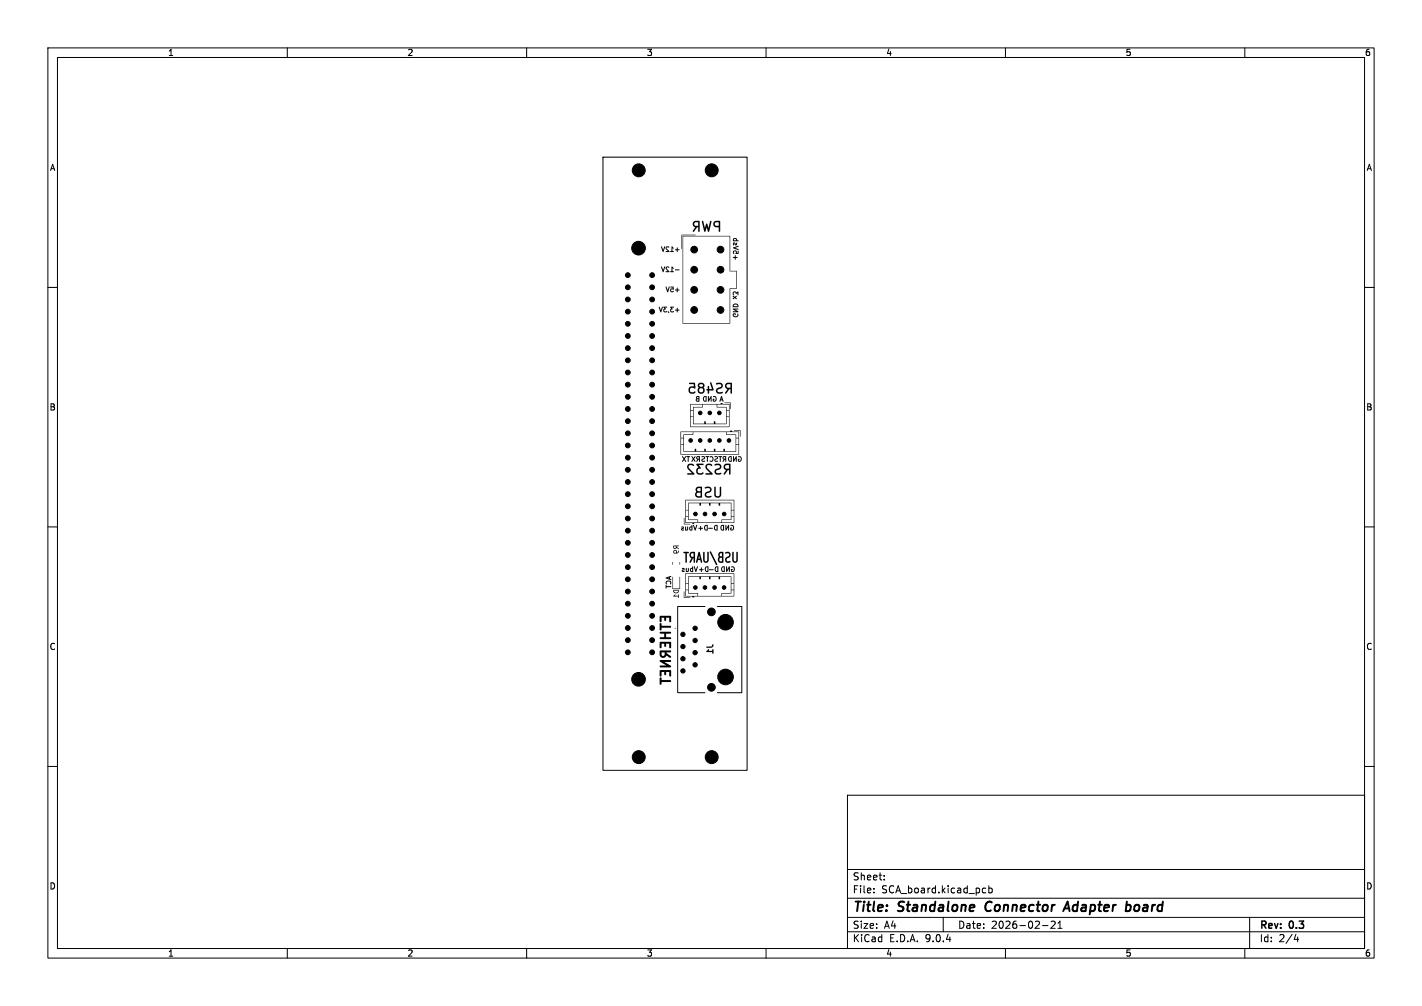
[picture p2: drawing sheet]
<svg xmlns="http://www.w3.org/2000/svg" width="297mm" height="210mm" viewBox="0 0 297 210" stroke-linecap="round" stroke-linejoin="round" font-family="sans-serif">
<defs><g id="words">
<g font-size="2.8">
<text x="178" y="190.9">Title:</text>
<text x="187.7" y="190.9">Standalone</text>
<text x="206.6" y="190.9">Connector</text>
<text x="224" y="190.9">Adapter</text>
<text x="237.6" y="190.9">board</text>
</g>
<g font-size="2.1">
<text x="178" y="184">Sheet:</text>
<text x="178" y="186.7">File:</text>
<text x="184.1" y="186.7">SCA_board.kicad_pcb</text>
<text x="178" y="196.9">KiCad</text>
<text x="178" y="194.1">Size:</text>
<text x="184.7" y="194.1">A4</text>
<text x="185.7" y="196.9">E.D.A.</text>
<text x="193.3" y="196.9">9.0.4</text>
<text x="200" y="194.1">Date:</text>
<text x="207" y="194.1">2026-02-21</text>
<text x="263" y="194.3">Rev:</text>
<text x="263" y="196.9">Id:</text>
<text x="267.1" y="196.9">2/4</text>
<text x="269.4" y="194.3">0.3</text>
</g>
<g font-size="1.8">
<text x="35" y="11.9">1</text>
<text x="85" y="11.9">2</text>
<text x="135" y="11.9">3</text>
<text x="185" y="11.9">4</text>
<text x="235" y="11.9">5</text>
<text x="285" y="11.9">6</text>
<text x="10.3" y="35.9">A</text>
<text x="285.4" y="35.9">A</text>
<text x="10.3" y="85.9">B</text>
<text x="285.3" y="85.9">B</text>
<text x="10.3" y="135.9">C</text>
<text x="285.3" y="135.9">C</text>
<text x="10.3" y="185.9">D</text>
<text x="285.3" y="185.9">D</text>
<text x="35" y="199.9">1</text>
<text x="85" y="199.9">2</text>
<text x="135" y="199.9">3</text>
<text x="185" y="199.9">4</text>
<text x="235" y="199.9">5</text>
<text x="285" y="199.9">6</text>
</g>
</g></defs>
<g fill="none" stroke="#000" stroke-width=".21">
<path d="M10 10h277v190h-277zM12 12h273v186h-273zM60 10v2M110 10v2M160 10v2M210 10v2M260 10v2M125.9 32.8h30.1v128h-30.1zM10 60h2M285 60h2M10 110h2M285 110h2"/>
<path d="M10 160h2M177 166h108v32h-108zM285 160h2M60 198v2M110 198v2M160 198v2M177 194.5h108M177 191.5h108M177 187.5h108M177 181.5h108M182.5 186.3v.1M182.5 185.5v.1"/>
<path d="M184.7 183.6v.1M184.7 182.8v.1M197 191.5v3M205.5 185.4l.4 .1M205.9 186.3l-.4 .1M206.5 185.5l.5-.1 .2 .3-.1 .6h-.6M206.5 184.9v1.5M210 198v2M217.7 193.2h1.2M219.5 192.4l.6-.1 .3 .4-.9 1.1h.9M221 193.8h.8M221 192.7l.4-.4v1.5"/>
<path d="M260 198v2M261 191.5v6.5M270.7 195l-.4 1.1h.9M271 195.6v1"/>
</g>
<path d="M206.1 188.5l-.3 .9 .3 .7M222.1 190.2l.9-2 .4 2M222.3 189.6h1M235.5 188.9h.3l.4 .4-.1 .5-.4 .4" fill="none" stroke="#000" stroke-width=".4"/>
<g fill="#000">
<path d="M138.1 55.7h.2l.2 .7 .2-.7h.2l-.4 1.1zM138.1 51.5h.2l.2 .7 .2-.7h.2l-.4 1.1zM139.1 55.7l.4-.1 .3 .2-.1 .1-.4-.1-.1 .2 .6 .7v.1h-.8l.1-.2h.4l-.4-.4zM139.1 51.5l.4-.1 .3 .2-.1 .1-.4-.1-.1 .2 .6 .7v.1h-.8l.1-.2h.4l-.4-.4zM139 59.9h.2l.2 .7 .3-.7h.2l-.4 1.1zM140.3 55.6l.4 .4v.1l-.2-.1v.6l.2 .1v.1l-.7-.1 .2-.1zM140.3 51.4l.4 .4v.1l-.2-.1v.6l.2 .1v.1l-.7-.1 .2-.1zM140.1 59.8l.6 .1v.6h-.5l.1 .3h.4l-.2 .2h-.3l-.2-.2v-.5l.5-.1v-.2h-.4zM141 52.1l.3-.1 .2-.3 .1 .3 .3 .2h-.3l-.2 .4-.1-.4h-.3zM141 56.3l.8-.1 .1 .2h-.8zM142.3 49l3 .1h-2.9v2.9zM144.8 46.3l.4-.2 .9 .1v2.2l-.3-.1v-.9h-.2l-.7 1-.2-.1 .5-.9-.4-.2-.1-.5h.3l.1 .3 .2 .1h.5v-.7h-.5l-.3 .3h-.3z"/>
<path d="M146.6 46.1l.3 .1 .3 1.4 .4-.9 .1 .1 .3 .8 .3-1.4 .3-.1-.6 2.3-.2-.1-.2-.9-.2 .9h-.3zM149.2 46.2l.3-.1 .9 .1v2.2l-.3-.1v-.9h-.7l-.4-.5v-.2h.3l.1 .4h.7v-.7h-.6l-.2 .3h-.3zM142.6 49.3h9.9v7.2l1.4 .1v3.6l-1.4 .1v7.3l-9.9-.1v-9.1h.1v9.1h9.7v-7.3h1.4v-3.5l-1.4-.1v-7.2h-9.7v9h-.1zM153.1 50.7h.4l.2 .3v-.3h.2v.4l-.4 .1-.2-.4v.4h-.1zM153.1 53.7l.4-.1 .1-.3 .1 .3 .3 .2-.3 .1-.2 .3v-.3l-.4-.1zM153.2 52.4l.6-.1 .1 .5h.2v-.4l.1-.1 .1 .6-.6 .1v-.4l-.3-.1-.1 .1 .1 .4h-.2l-.1-.2zM153.2 49.8l.5-.1 .3 .5h.2l.1 .1-1.2 .1v-.4h.2v.2h.4l-.1-.3-.5 .1zM153.1 51.7l1.1-.4v.2l-.7 .2 .7 .3 .1 .1-1.2-.3zM137.6 64.1h.2l.2 .7 .3-.7h.2l-.5 1.1zM138.6 64.1h.7v.1h-.4l.2 .3-.4 .2 .2 .3 .4-.1v.3h-.5l-.2-.1-.1-.4 .3-.3zM139.5 65h.2v.3h-.2zM140 64.1h.8l-.1 .1h-.4l.2 .3-.3 .2 .1 .3 .4-.1v.3h-.5l-.2-.1v-.4l.2-.3z"/>
<path d="M141 64.7l.3-.1 .2-.3 .1 .3 .3 .2h-.3l-.2 .4-.1-.4h-.3zM141 60.5l.3-.1 .2-.3 .1 .3 .3 .2h-.3l-.2 .4-.1-.4h-.3zM144 79.9l1.2 .1v1.1l-.8-.1-.3 .2v.4l.3 .3 .8-.1v.2l-.3 .2h-.6l-.5-.5v-.5l.2-.4 .9-.1v-.5h-.9zM145.9 80.1l.3-.2h.5l.5 .5-.3 .5 .3 .3v.5l-.5 .5h-.5l-.4-.3-.1-.6h.3v.3l.3 .3 .4-.1 .2-.5-.3-.2-.9 .2 .2-.4-.2-.4h.3l.3 .2h.3l.3-.2-.3-.3-.9 .3zM148.3 79.8l.3 .1 .5 1.5-.2 .1h-.8v.6l-.2 .1-.1-.7-.3-.1 .3-.2v-.6h.3v.6h.6zM149.6 80l.8-.1 .5 .2 .1 .3-.1 .5-.9 .4-.2 .3 .3 .3 .8-.1v.3l-.9 .1-.4-.3-.1-.2 .1-.5 .9-.4 .2-.3-.3-.3-.8 .1zM151.6 80.1l.3-.2 1 .1-.1 2.2-.2-.1v-.9h-.3l-.6 1-.3-.1 .6-.9-.4-.2-.2-.5h.3l.1 .3 .2 .1h.6v-.7h-.6l-.3 .3h-.3zM153.1 65.5h.6l-.1 .3-.3-.2a.38 .38 0 0 0 .4 .5 .38 .38 0 0 0 .3-.6l.2 .1v.4l-.6 .2-.5-.2zM153.1 61l.5-.2 .2 .3 .4-.3v.8h-.2v-.4l-.3 .2-.1-.3-.3-.1-.1 .2 .1 .4h-.1l-.2-.2zM153.2 63.5l.4-.1 .4 .1 .2 .6h-1.1l-.1-.3 1 .1a.41 .41 0 0 0-.3-.3 .41 .41 0 0 0-.5 .2h-.2zM153.1 61.8l.4 .2 .4-.2-.3 .3 .3 .3-.4-.2-.4 .2 .2-.3zM153.1 64.4h1.1v.2h-.7l.7 .5-1.1 .1v-.2h.6l-.6-.4z"/>
<path d="M142.5 95.2l.4 .4 .4-.4-.3 .6 .3 .6-.4-.4-.4 .4 .3-.6zM143.4 95.3h.7l-.3 .1v1l-.2-.1v-.9h-.2zM143.7 97l.3-.2h.5l.4 .2-.1 .3-.7-.2-.3 .4 1.2 1.4v.2l-1.5-.1 .1-.2h.9l-.9-.9-.1-.6zM144.4 95.2l.4 .4 .5-.4-.3 .6 .2 .6-.4-.4-.4 .4 .3-.6zM145.5 82.7h.6l-.1 1.2h-.4l-.2-.2-.1-.2 .6 .2v-.4l-.6 .2 .1-.5 .5 .1v-.2l-.5 .1zM145.5 95.3h.7l-.1 1.1-.1-.1v-.4l-.4 .5h-.2l.2-.5-.2-.4 .6 .2v-.3l-.6 .1zM145.4 96.8l1.5 .1-.1 .2h-.9l.5 .6-.7 .4 .2 .6 .6 .1 .3-.2 .2 .2-.2 .2-.9 .1-.4-.3-.1-.8 .5-.4zM146.5 95.3l.5-.1 .2 .2v.4l-.5 .3 .5 .1v.2h-.4l-.2-.1v-.4l.5-.4h-.5zM147 82.7h.6l-.1 1.2-.4-.1-.2-.2-.1-.4h.2l.1 .4 .3 .1v-.8h-.2l-.2 .3h-.2zM147.4 95.2l.7 .1-.3 .1v1l-.2-.1v-.9h-.2zM147.6 96.9l.8-.1 .3 .2-.1 .3-.7-.2-.3 .4 1.2 1.4v.2l-1.5-.1 .1-.2h.9l-.9-1-.1-.5zM147.9 82.7h.2v.7l.4-.7h.1v1.2l-.2-.1v-.6l-.4 .6h-.1z"/>
<path d="M148.2 95.3h.6l.2 .4-.2 .7h-.5l-.1-.2 .2-.1a.34 .34 0 0 0 .4-.3 .34 .34 0 0 0-.4-.3zM148.9 82.7h.5l.3 .5-.1 .5-.3 .2-.4-.2v-.4h.3l-.1 .3a.38 .38 0 0 0 .4-.4 .38 .38 0 0 0-.5-.3zM149.2 95.3l.5-.1 .2 .2v.4l-.5 .3 .5 .1v.2h-.4l-.2-.1v-.4l.5-.4h-.5zM149.3 96.9l.8-.1 .5 .2 .1 .3-.1 .5-.9 .4-.2 .3 .3 .3 .8-.1v.3l-.9 .1-.4-.3-.1-.2 .1-.5 .9-.4 .2-.3-.3-.3-.8 .1zM150.6 82.7h.2l.3 1.2-.2-.3h-.4l-.1 .3-.1-.1 .1-.4h.4l-.1-.3-.1 .3h-.2zM150.1 95.2l.7 .1-.3 .1v1l-.2-.1v-.9h-.2zM144.1 84.4l6.4-.1v-.2h.4v.2h1.4l.1 4.8-8.2 .1-.1-.1h8.1v-2h-.4l-.1 1.5h-6.9l-.1-1.5h-.4v2h-.2v-2.2h.6v-1.1h-.4v1.1h-.2v-1.3h.6v-.5h.2v3.3h2.2v-.5l.3 .1v.4h1.7v-.5l.3 .1v.4h2.2v-1.5h.6v-1.1h-.4v1.1h-.2v-1.8h-1.9v-.2h2l.1 .7h.4v-1.1h-2.4v.4h-.1v-.4h-2.9l-.1 .6h-2l.1-.2h1.9v-.4h-2.4v1.1h-.2zM151 95.3h.7l-.1 1.1-.1-.1v-.4l-.4 .5h-.2l.2-.5-.2-.4 .6 .2v-.3l-.6 .1zM151.4 96.9l.3-.1 .9 .1-.1 2.2-.2-.1v-.9h-.3l-.6 1-.3-.1 .6-.9-.4-.2-.2-.5h.3l.1 .3 .2 .1h.6v-.7h-.6l-.3 .3h-.3zM151.3 84.1l1.3-.1 .1 1.4-.2-.1v-1.1zM152.3 95.3h.5v1.1h-.5l-.2-.3v-.3h.2v.3l.3 .1v-.8l-.2 .1-.1 .3h-.2zM142.2 90.1h10.3v-.2h.4v.2h1.4l.1 4.8h-12.2l-.1-.1h12.2v-2h-.5l-.1 1.5h-10.9l-.1-1.5h-.5v2h-.1v-2.1h.6v-1.2h-.5v1.2h-.1v-1.3h.6v-.6h.2v3.4h2.2v-.5h.3v.5h1.7v-.5h.3v.5h1.7v-.5h.3v.5h1.7v-.5h.3v.5h2.2v-1.5h.7v-1.2h-.5v1.2h-.2v-1.9h-1.9l2-.1 .1 .7h.5v-1.2h-2.5v.5h-.1v-.5h-6.9l-.1 .6h-2l.1-.1h1.9v-.5h-2.5v1.2h-.1z"/>
<path d="M153.1 95.3h.2v.6l.4-.7 .2 .1-.1 1.1-.1-.1v-.6l-.4 .7h-.2zM154.2 95.3h.5l.2 .4-.1 .5-.3 .2-.4-.1v-.5h.4l-.2 .4a.38 .38 0 0 0 .5-.5 .38 .38 0 0 0-.6-.2zM153.3 89.8h1.3l.1 1.3h-.2v-1.2zM140.5 117.3l.1 .1-.1 .5zM140.7 114.9h.6l.1 .5 .3-.5 .1 .3-.3 .3-.6 .1-.3-.5h.2l.1 .3h.3v-.3l-.1-.1-.5 .1zM140.6 113.9h1.1v.1h-.4v.2l.5 .4-.5-.2-.2 .2h-.3l-.2-.3 .5 .1v-.4h-.3v.3h-.2zM141.9 117.3l.1 .1v.5zM142.3 110h.5v.4l-.4 .1h.4v.2h-.5v-.4l.4-.1-.4-.1zM142.5 118.6h.4v.4l-.3 .2h.4v.2l-.6-.1v-.3l.4-.2h-.3zM142.8 108.1l.1 .1v1.2h1.3l-1.3 .1zM143.1 109.9l.2 .1 .1 .6 .1-.1v-.6h.2l-.1 .8h-.5zM143.3 118.6h.1l.1 .6 .2-.1v-.5h.2l-.1 .8h-.5z"/>
<path d="M142.7 115.3l1-.1 .2 .1-.1 .2h-.3v1.8l-.2 .2-.2-.2v-1.8h-.3zM144 110l.4-.1v-.3h.2v1.2l-.6-.2-.1-.4h.3v.3l.2 .1v-.5l-.5 .1zM144.2 118.7l.4-.2v-.2h.2l-.1 1.1-.5-.1-.1-.4h.2v.3h.3v-.4l-.5 .1zM144.2 115.3l.2-.1 .8 .1v2l-.2 .2-.1-.1v-.9l-.6 .9h-.3l.4-.9-.3-.2-.1-.6h.3l.2 .5h.4v-.7h-.4l-.2 .2h-.3zM144.8 109.6h.1l.3 .7 .2-.7h.2l-.4 1.2zM144.9 118.3h.2l.2 .7 .3-.7h.2l-.4 1.1zM145.9 115.2l.3 .1 .5 2-.1 .2-.2-.1-.1-.5h-.5l-.2 .6-.2-.1 .1-.8h.7l-.2-.6-.1 .6h-.4zM146.3 109.8h.1v.4l.4 .1-.4 .1v.4l-.2-.4-.3-.1 .3-.1zM145.5 101.7l.3-.1 .8 .1v2.2h-.9l-.5-.5v-.3h.3l.1 .4 .7 .1v-.8h-.5l-.3 .3h-.3l.3-.5-.2-.4h.3l.2 .3h.5v-.6h-.5l-.2 .3h-.3zM146 118.9l.4-.1 .1-.3 .1 .3 .4 .2h-.4l-.1 .4-.1-.4h-.3zM146.9 115.2l.3 .1v1.6l.1 .3 .3-.1 .1-.2v-1.6l.1-.1 .2 .1v1.7l-.4 .5h-.4l-.3-.5zM147.2 109.7l.3-.1h.3v1.2l-.6-.2-.2-.5h.3v.4l.3 .1v-.8h-.2l-.1 .3h-.3z"/>
<path d="M147.3 118.4l.3-.2 .4 .1-.1 1.1-.6-.2-.1-.4h.2l.1 .3 .3 .1v-.8l-.3 .1-.1 .3h-.2zM147.2 101.7l.9-.1 .4 .2 .1 .3-.1 .5-.9 .4-.1 .3 .3 .3 .7-.1 .1 .3-.9 .1-.4-.3-.1-.2 .1-.5 .9-.4 .1-.3-.2-.3-.8 .1zM148.3 115.1l.2 .1 1.3 2.5v.2h-.3l-1.3-2.6zM147.9 110.2h.9l.1 .1-.9 .1zM148.1 118.9l.8-.1 .1 .2h-.8zM149.2 101.7h.3v1.6l.3 .3h.3l.2-.3v-1.6h.3v1.7l-.4 .5h-.6l-.4-.5zM149.3 109.6h.6l-.1 1.2-.4-.1-.2-.2-.1-.4h.2l.1 .4 .3 .1v-.8h-.2l-.2 .3h-.2zM149.4 118.4l.3-.2 .3 .1v1.1l-.6-.2-.1-.4h.2v.3l.3 .1v-.8l-.2 .1-.1 .3h-.2zM150.2 115.3l.2-.1 .7 .1v2l-.1 .2h-.7l-.4-.5v-.3h.3l.1 .4 .5 .1v-.8l-.9 .3 .3-.4-.2-.6h.3l.1 .4h.4v-.6l-.8 .2zM150.6 109.7l.3-.1h.3v1.2l-.6-.2-.1-.5h.2v.4l.3 .1v-.8h-.2l-.1 .3h-.2zM150.8 118.3h.6l-.1 1.1h-.4l-.2-.3-.1-.3h.2l.1 .3 .3 .1v-.8l-.2 .1-.2 .3h-.2zM151.5 115.3l.7-.1 .4 .5-.1 .5-.8 .6 .2 .4h.7v.1l-.3 .2h-.5l-.4-.5 .1-.5 .8-.6-.1-.4-.6 .1z"/>
<path d="M151.5 109.6h.2v.7l.4-.7h.2l-.1 1.2-.1-.1v-.6l-.4 .6h-.2zM151.7 118.3h.2v.6l.4-.7 .1 .1v1.1l-.2-.1v-.6l-.4 .7h-.1zM152.6 109.6h.5l.2 .5-.1 .5-.3 .2-.4-.2v-.4h.4l-.2 .3a.38 .38 0 0 0 .5-.4 .38 .38 0 0 0-.6-.3zM152.7 118.3h.5l.3 .4-.1 .5-.3 .2-.4-.1v-.5h.3l-.1 .4a.38 .38 0 0 0 .4-.5 .38 .38 0 0 0-.5-.2zM153 115.3h.2v1.6l.2 .3 .3-.1 .1-.2v-1.6l.1-.1 .2 .1v1.7l-.4 .5h-.4l-.4-.5zM143.1 119.7h10.2l.1 4.8h-8.4l-.1 .2h-.3v-.2h-1.4l-.1-.1h2.6v-.5h-1.9l-.1-.1h2.1v.6h4.9v-.5h.1v.5h2.4v-1.2h-.5v.7h-2v-.1h1.9v-.7h.6v-1.2h-.5v1.2h-.1v-2.7h-2.2l-.1 .5h-.2v-.5h-1.7l-.1 .5h-.2v-.5h-1.7l-.1 .5h-.2v-.5h-2.3v3.4h-.1v-.6h-.5v1.2h-.1v-1.3h.6v-1.2h-.5v1.2h-.1v-1.3h.6l.1-1.5h8.9v1.5h.5v-2h-10v2h-.1zM143.1 104.4l10.2-.1 .1 4.8-8.4 .1-.1 .2h-.3v-.2h-1.4l-.1-.1h2.6v-.5h-1.9l-.1-.2h2.1v.7h4.9v-.5h.1v.5h2.4v-1.2h-.4l-.1 .7h-2v-.2h1.9v-.7h.6v-1.1h-.4v1.1h-.2v-2.6h-2.2l-.1 .5-.2-.1v-.4h-1.7l-.1 .5-.2-.1v-.4h-1.7l-.1 .5-.2-.1v-.4h-2.2v3.3h-.2v-.5h-.5v1.2h-.1v-1.4h.6v-1.1h-.5v1.1h-.1v-1.3h.6l.1-1.5h8.9l.1 1.5h.4v-1.9h-10v1.9h-.1zM137.8 130.2h.3l.1 .4h1.8a.21 .21 0 0 1 .2 .2 .21 .21 0 0 1-.2 .2h-1.8v.4a.21 .21 0 0 1-.2 .2 .21 .21 0 0 1-.2-.2zM139 122.1h.2v.3h.9l.1 .1-1 .1-.1 .3zM139.1 121.4l.4-.2 .5 .1 .2 .4-.1 .3-.2-.2a.34 .34 0 0 0-.3-.4 .34 .34 0 0 0-.3 .4l-.1 .2-.1-.1zM137.8 140l2.3-.1 .1 1.1a.21 .21 0 0 1-.2 .2 .21 .21 0 0 1-.2-.2v-.7h-.7v.4a.21 .21 0 0 1-.2 .3 .21 .21 0 0 1-.2-.3v-.4h-.5v.7a.21 .21 0 0 1-.2 .2 .21 .21 0 0 1-.2-.2zM137.8 137.8h2.2a.21 .21 0 0 1 .2 .2 .21 .21 0 0 1-.2 .2h-1.3l1.4 .8v.3h-2.1a.2 .2 0 0 1-.2-.2 .2 .2 0 0 1 .2-.2h1.2l-1.4-.8z"/>
<path d="M137.8 135.9l2.2-.1a.21 .21 0 0 1 .2 .2 .21 .21 0 0 1-.2 .2h-.8v.2l.9 .6a.2 .2 0 0 1 0 .2 .2 .2 0 0 1-.2 .1l-.7-.5-.5 .5-.6-.1-.3-.5h.4l.4 .2 .2-.2v-.5h-.6v.5h-.4zM137.8 134.1l2.3-.1 .1 1.1a.21 .21 0 0 1-.2 .2 .21 .21 0 0 1-.2-.2v-.7h-.7v.4a.21 .21 0 0 1-.2 .2 .21 .21 0 0 1-.2-.2v-.4h-.5v.7a.21 .21 0 0 1-.2 .2 .21 .21 0 0 1-.2-.2zM137.8 132l2.2-.1a.21 .21 0 0 1 .2 .2 .21 .21 0 0 1-.2 .2h-.9v.7h.9a.21 .21 0 0 1 .2 .2 .21 .21 0 0 1-.2 .2h-2a.21 .21 0 0 1-.2-.2 .21 .21 0 0 1 .2-.2h.7v-.7h-.8zM137.8 128.6h2.3l.1 1.1a.21 .21 0 0 1-.2 .2 .21 .21 0 0 1-.2-.2v-.7h-.7v.4a.21 .21 0 0 1-.2 .2 .21 .21 0 0 1-.2-.2v-.4h-.5v.7a.21 .21 0 0 1-.2 .2 .21 .21 0 0 1-.2-.2zM139 120.6l1.1-.4 .1 .2-.3 .1v.3l.3 .2-1.2-.3 .7 .1v-.2zM140.5 120.4l.1 .1v2.4h1.3v-2.4l.1-.1v2.6l-1.5-.1zM140.6 124.4l.4-.3-.1 .3h.7l.1-.3 .1 .7h-.2v-.3h-.9zM140.7 123.1l1.1 .1-.1 .4-.4 .3-.5-.1-.2-.3 .2-.1a.44 .44 0 0 0 .5 .3 .44 .44 0 0 0 .3-.4h-.8v.1h-.2zM142.8 123.5h.1v1.2l1.3 .1h-1.3zM141.5 126.5l5.8 .1-.1 .1h-5.6v17.8h5.6l.1 .2-5.9-.1zM147.5 135.9l.5-.4 .1 .1-.1 .3h.8l.1-.4 .1 .9-.2 .1v-.4h-1.2zM147.5 135h1l.2-.2 .1-.3 .2 .1-.1 .4-.3 .2h-1z"/>
<path d="M149.8 126.6h5.2v18.1l-5.3-.1 .1-.1h5v-17.8h-5zM137.8 141.5h.3l.1 .5h1.8a.21 .21 0 0 1 .2 .2 .21 .21 0 0 1-.2 .2h-1.8v.3a.21 .21 0 0 1-.2 .3 .21 .21 0 0 1-.2-.3z"/>
<circle cx="141" cy="131.2" r=".1"/>
</g>
<g fill="#000" stroke="#000" stroke-width=".21">
<circle cx="133.4" cy="35.6" r="1.35"/>
<circle cx="148.6" cy="35.6" r="1.35"/>
<circle cx="131.1" cy="60" r=".5"/>
<circle cx="131.1" cy="57.4" r=".5"/>
<circle cx="133.4" cy="51.8" r="1.43"/>
<circle cx="136.2" cy="57.4" r=".5"/>
<circle cx="136.2" cy="60" r=".5"/>
<circle cx="145" cy="52.1" r=".7"/>
<circle cx="145" cy="56.3" r=".7"/>
<circle cx="150.5" cy="52.1" r=".7"/>
<circle cx="150.5" cy="56.3" r=".7"/>
<circle cx="131.1" cy="75.2" r=".5"/>
<circle cx="131.1" cy="67.6" r=".5"/>
<circle cx="131.1" cy="77.8" r=".5"/>
<circle cx="131.1" cy="62.5" r=".5"/>
<circle cx="131.1" cy="70.1" r=".5"/>
<circle cx="131.1" cy="65.1" r=".5"/>
<circle cx="131.1" cy="72.7" r=".5"/>
<circle cx="136.2" cy="75.2" r=".5"/>
<circle cx="136.2" cy="62.5" r=".5"/>
<circle cx="136.2" cy="65.1" r=".5"/>
<circle cx="136.2" cy="67.6" r=".5"/>
<circle cx="136.2" cy="70.1" r=".5"/>
<circle cx="136.2" cy="77.8" r=".5"/>
<circle cx="136.2" cy="72.7" r=".5"/>
<circle cx="145" cy="60.5" r=".7"/>
<circle cx="145" cy="64.7" r=".7"/>
<circle cx="150.5" cy="60.5" r=".7"/>
<circle cx="150.5" cy="64.7" r=".7"/>
<circle cx="131.1" cy="90.5" r=".5"/>
<circle cx="131.1" cy="85.4" r=".5"/>
<circle cx="131.1" cy="95.5" r=".5"/>
<circle cx="131.1" cy="87.9" r=".5"/>
<circle cx="131.1" cy="80.3" r=".5"/>
<circle cx="131.1" cy="82.8" r=".5"/>
<circle cx="131.1" cy="93" r=".5"/>
<circle cx="131.1" cy="98.1" r=".5"/>
<circle cx="136.2" cy="80.3" r=".5"/>
<circle cx="136.2" cy="85.4" r=".5"/>
<circle cx="136.2" cy="98.1" r=".5"/>
<circle cx="136.2" cy="87.9" r=".5"/>
<circle cx="136.2" cy="95.5" r=".5"/>
<circle cx="136.2" cy="82.8" r=".5"/>
<circle cx="136.2" cy="90.5" r=".5"/>
<circle cx="136.2" cy="93" r=".5"/>
<circle cx="144.3" cy="91.9" r=".38"/>
<circle cx="146.2" cy="86.2" r=".37"/>
<circle cx="146.2" cy="91.9" r=".38"/>
<circle cx="148.2" cy="86.2" r=".37"/>
<circle cx="148.2" cy="91.9" r=".38"/>
<circle cx="150.2" cy="86.2" r=".37"/>
<circle cx="150.2" cy="91.9" r=".38"/>
<circle cx="152.2" cy="91.9" r=".38"/>
<circle cx="131.1" cy="105.7" r=".5"/>
<circle cx="131.1" cy="110.8" r=".5"/>
<circle cx="131.1" cy="108.2" r=".5"/>
<circle cx="131.1" cy="118.4" r=".5"/>
<circle cx="131.1" cy="103.2" r=".5"/>
<circle cx="131.1" cy="113.3" r=".5"/>
<circle cx="131.1" cy="115.9" r=".5"/>
<circle cx="131.1" cy="100.6" r=".5"/>
<circle cx="136.2" cy="103.2" r=".5"/>
<circle cx="136.2" cy="113.3" r=".5"/>
<circle cx="136.2" cy="115.9" r=".5"/>
<circle cx="136.2" cy="105.7" r=".5"/>
<circle cx="136.2" cy="108.2" r=".5"/>
<circle cx="136.2" cy="110.8" r=".5"/>
<circle cx="136.2" cy="118.4" r=".5"/>
<circle cx="136.2" cy="100.6" r=".5"/>
<circle cx="145.2" cy="107.3" r=".37"/>
<circle cx="147.2" cy="107.3" r=".37"/>
<circle cx="149.2" cy="107.3" r=".37"/>
<circle cx="151.2" cy="107.3" r=".37"/>
<circle cx="131.1" cy="126" r=".5"/>
<circle cx="131.1" cy="120.9" r=".5"/>
<circle cx="131.1" cy="123.5" r=".5"/>
<circle cx="131.1" cy="133.6" r=".5"/>
<circle cx="131.1" cy="136.2" r=".5"/>
<circle cx="131.1" cy="131.1" r=".5"/>
<circle cx="131.1" cy="128.6" r=".5"/>
<circle cx="136.2" cy="120.9" r=".5"/>
<circle cx="136.2" cy="126" r=".5"/>
<circle cx="136.2" cy="123.5" r=".5"/>
<circle cx="136.2" cy="136.2" r=".5"/>
<circle cx="136.2" cy="133.6" r=".5"/>
<circle cx="136.2" cy="128.6" r=".5"/>
<circle cx="136.2" cy="131.1" r=".5"/>
<circle cx="142.6" cy="135" r=".45"/>
<circle cx="142.6" cy="132.4" r=".45"/>
<circle cx="142.6" cy="137.5" r=".45"/>
<circle cx="145.2" cy="136.2" r=".45"/>
<circle cx="145.2" cy="133.7" r=".45"/>
<circle cx="145.2" cy="131.2" r=".45"/>
<circle cx="145.2" cy="138.8" r=".45"/>
<circle cx="145.2" cy="122.7" r=".37"/>
<circle cx="147.2" cy="122.7" r=".37"/>
<circle cx="148.6" cy="127.7" r=".8"/>
<circle cx="149.2" cy="122.7" r=".37"/>
<circle cx="151.2" cy="122.7" r=".37"/>
<circle cx="151.5" cy="129.9" r="1.62"/>
<circle cx="133.4" cy="141.8" r="1.42"/>
<circle cx="133.4" cy="158.1" r="1.35"/>
<circle cx="142.6" cy="140.1" r=".45"/>
<circle cx="148.6" cy="143.5" r=".8"/>
<circle cx="148.6" cy="158.1" r="1.35"/>
<circle cx="151.5" cy="141.3" r="1.62"/>
</g>
<use href="#words"/>
</svg>
